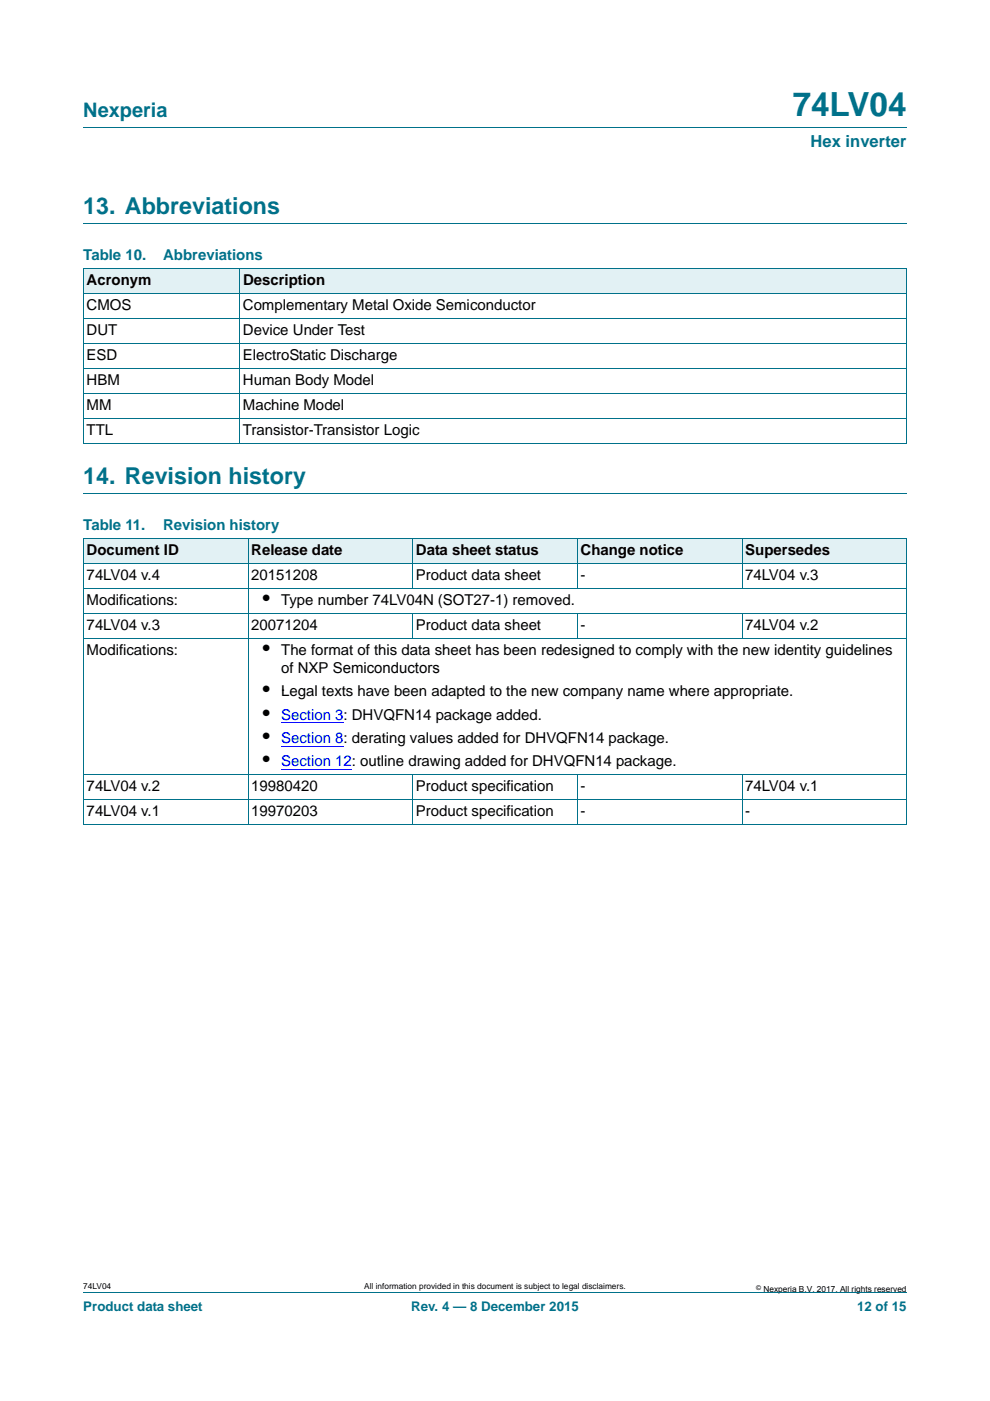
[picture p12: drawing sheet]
<svg xmlns="http://www.w3.org/2000/svg" width="210mm" height="297mm" viewBox="0 0 210 297" stroke-linecap="round" stroke-linejoin="round" font-family="sans-serif">
<defs><g id="words">
<text font-size="7" fill="#00718a" x="168.1" y="24.6">74LV04</text>
<g font-size="4.9" fill="#00718a">
<text x="17.7" y="45.4">13. Abbreviations</text>
<text x="17.7" y="102.6">14. Revision history</text>
</g>
<text font-size="4.2" fill="#00718a" x="17.7" y="24.9">Nexperia</text>
<g font-size="4.2">
<text x="55.7" y="128.2">•</text>
<text x="55.7" y="138.8">•</text>
<text x="55.7" y="147.6">•</text>
<text x="55.7" y="152.6">•</text>
<text x="55.7" y="157.5">•</text>
<text x="55.7" y="162.5">•</text>
</g>
<text font-size="3.5" fill="#00718a" x="171.9" y="31.1">Hex inverter</text>
<g font-size="3.2" fill="#00718a">
<text x="17.7" y="55.2">Table 10.</text>
<text x="34.6" y="55.2">Abbreviations</text>
<text x="17.7" y="112.4">Table 11.</text>
<text x="34.6" y="112.4">Revision history</text>
</g>
<g font-size="3.2">
<text x="18.4" y="65.8">CMOS</text>
<text x="18.4" y="60.5">Acronym</text>
<text x="51.5" y="65.8">Complementary Metal Oxide Semiconductor</text>
<text x="51.5" y="60.5">Description</text>
<text x="18.4" y="71.1">DUT</text>
<text x="51.5" y="71.1">Device Under Test</text>
<text x="18.4" y="76.4">ESD</text>
<text x="51.5" y="76.4">ElectroStatic Discharge</text>
<text x="18.4" y="81.7">HBM</text>
<text x="51.5" y="81.7">Human Body Model</text>
<text x="18.4" y="87">MM</text>
<text x="51.5" y="87">Machine Model</text>
<text x="18.4" y="92.3">TTL</text>
<text x="51.5" y="92.3">Transistor-Transistor Logic</text>
<text x="18.4" y="117.6">Document ID</text>
<text x="53.3" y="117.6">Release date</text>
<text x="88.2" y="117.6">Data sheet status</text>
<text x="123.1" y="117.6">Change notice</text>
<text x="158.1" y="117.6">Supersedes</text>
<text x="18.4" y="122.9">74LV04 v.4</text>
<text x="53.3" y="122.9">20151208</text>
<text x="88.2" y="122.9">Product data sheet</text>
<text x="123.1" y="122.9">-</text>
<text x="158.1" y="122.9">74LV04 v.3</text>
<text x="18.4" y="128.2">Modifications:</text>
<text x="59.6" y="128.2">Type number 74LV04N (SOT27-1) removed.</text>
<text x="18.4" y="133.5">74LV04 v.3</text>
<text x="53.3" y="133.5">20071204</text>
<text x="88.2" y="133.5">Product data sheet</text>
<text x="123.1" y="133.5">-</text>
<text x="158.1" y="133.5">74LV04 v.2</text>
<text x="18.4" y="138.8">Modifications:</text>
<text x="59.6" y="142.7">of NXP Semiconductors</text>
<text x="59.6" y="138.8">The format of this data sheet has been redesigned to comply with the new identity guidelines</text>
<text x="59.6" y="146.6">.</text>
<text x="59.6" y="147.6">Legal texts have been adapted to the new company name where appropriate.</text>
<text x="18.4" y="167.7">74LV04 v.2</text>
<text x="53.3" y="167.7">19980420</text>
<text x="88.2" y="167.7">Product specification</text>
<text x="123.1" y="167.7">-</text>
<text x="158" y="167.7">74LV04 v.1</text>
<text x="18.4" y="173">74LV04 v.1</text>
<text x="53.3" y="173">19970203</text>
<text x="88.2" y="173">Product specification</text>
<text x="123.1" y="173">-</text>
<text x="158" y="173">-</text>
</g>
<g font-size="3.2" fill="#00f">
<text x="59.6" y="152.6">Section 3: DHVQFN14 package added.</text>
<text x="59.6" y="157.5">Section 8: derating values added for DHVQFN14 package.</text>
<text x="59.6" y="162.5">Section 12: outline drawing added for DHVQFN14 package.</text>
</g>
<g font-size="2.8" fill="#00718a">
<text x="17.7" y="277.9">Product data sheet</text>
<text x="87.2" y="277.9">Rev. 4 — 8 December 2015</text>
<text x="181.8" y="277.9">12 of 15</text>
</g>
<g font-size="1.8">
<text x="17.7" y="273.3">74LV04</text>
<text x="77.3" y="273.3">All information provided in this document is subject to legal disclaimers.</text>
<text x="161.9" y="273.9">Nexperia B.V. 2017. All rights reserved</text>
</g>
<text font-size="1.4" x="160.4" y="273.4">©</text>
</g></defs>
<path d="M17.7 27h174.6M17.7 47.4h174.6M17.7 104.6h174.6M17.7 273.9h174.6" fill="none" stroke="#00718a" stroke-width=".21"/>
<g fill="#e2f1f4">
<path d="M17.7 57h33.1v5.3h-33.1z"/>
<path d="M50.8 57h141.5v5.3h-141.5z"/>
<path d="M17.7 114.1h34.9v5.3h-34.9z"/>
<path d="M52.6 114.1h34.9v5.3h-34.9z"/>
<path d="M87.5 114.1h34.9v5.3h-34.9z"/>
<path d="M122.4 114.1h35v5.3h-35z"/>
<path d="M157.4 114.1h34.9v5.3h-34.9z"/>
</g>
<path d="M59.6 153.3h13.3M59.6 158.2h13.3M59.6 163.2h15" fill="none" stroke="#00f" stroke-width=".21"/>
<g fill="none" stroke="#00718a" stroke-width=".21">
<path d="M17.6 57h174.7M17.7 57v37M50.8 56.9v37.1M192.3 57v37M17.6 62.3h174.7M17.6 67.6h174.7M17.6 72.8h174.7M17.6 78.1h174.7M17.6 83.4h174.7M17.6 88.7h174.7M17.6 94h174.7M17.6 114.1h174.7"/>
<path d="M17.6 119.4h174.7M17.7 114.2v60.6M52.6 114.1v60.7M87.5 114.1v10.6M122.5 114.1v10.6M157.4 114.1v10.6M192.3 114.2v60.6M17.6 124.7h174.7M17.6 130h174.7M17.6 135.3h174.7M87.5 130v5.3M122.5 130v5.3"/>
<path d="M157.4 130v5.3M17.6 164.2h174.7M17.6 169.5h174.7M17.6 174.8h174.7M87.5 164.2v10.6M122.5 164.2v10.6M157.4 164.2v10.6"/>
</g>
<use href="#words"/>
</svg>
